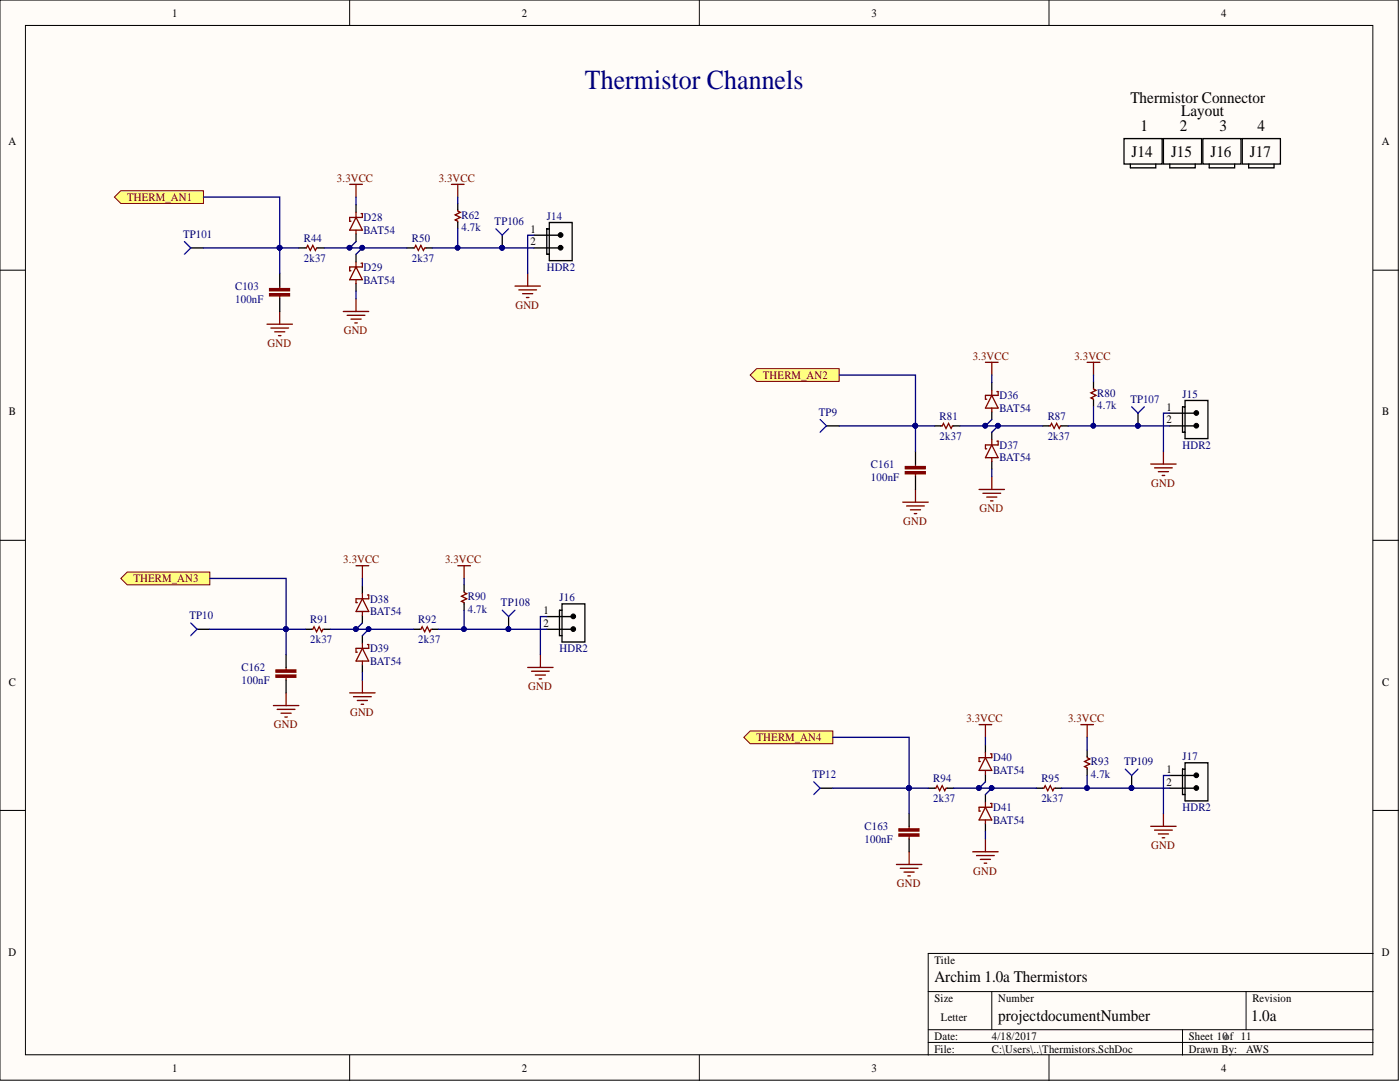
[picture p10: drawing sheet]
<svg xmlns="http://www.w3.org/2000/svg" width="279mm" height="216mm" viewBox="0 0 279 216" stroke-linecap="round" stroke-linejoin="round" font-family="sans-serif">
<defs><g id="words">
<text font-size="5.5" fill="#000080" x="116.7" y="17.8">Thermistor Channels</text>
<g font-size="3.2">
<text x="225.6" y="20.6">Thermistor Connector</text>
<text x="235.7" y="23.2">Layout</text>
<text x="227.6" y="26.2">1</text>
<text x="235.5" y="26.2">2</text>
<text x="243.4" y="26.2">3</text>
<text x="251" y="26.2">4</text>
<text x="225.8" y="31.3">J14</text>
<text x="233.7" y="31.3">J15</text>
<text x="241.6" y="31.3">J16</text>
<text x="249.4" y="31.3">J17</text>
<text x="186.5" y="195.9">Archim 1.0a Thermistors</text>
<text x="199.2" y="203.8">projectdocumentNumber</text>
<text x="249.7" y="203.8">1.0a</text>
</g>
<g font-size="2.3">
<text x="34.3" y="3.3">1</text>
<text x="104.1" y="3.3">2</text>
<text x="173.9" y="3.3">3</text>
<text x="243.7" y="3.3">4</text>
<text x="1.7" y="29">A</text>
<text x="275.7" y="29">A</text>
<text x="105.9" y="46.4">1</text>
<text x="105.9" y="49">2</text>
<text x="1.8" y="82.9">B</text>
<text x="232.8" y="81.9">1</text>
<text x="275.8" y="82.9">B</text>
<text x="232.8" y="84.5">2</text>
<text x="108.4" y="122.5">1</text>
<text x="108.4" y="125.1">2</text>
<text x="1.8" y="136.8">C</text>
<text x="275.8" y="136.8">C</text>
<text x="232.8" y="154.2">1</text>
<text x="232.8" y="156.8">2</text>
<text x="1.7" y="190.7">D</text>
<text x="275.7" y="190.7">D</text>
<text x="186.5" y="192.3">Title</text>
<text x="186.5" y="199.9">Size</text>
<text x="187.8" y="203.7">Letter</text>
<text x="199.2" y="199.9">Number</text>
<text x="250" y="199.9">Revision</text>
<text x="186.5" y="207.5">Date:</text>
<text x="197.9" y="207.5">4/18/2017</text>
<text x="237.3" y="207.5">Sheet 10of 11</text>
<text x="34.3" y="213.8">1</text>
<text x="104.1" y="213.8">2</text>
<text x="173.9" y="213.8">3</text>
<text x="186.5" y="210">File:</text>
<text x="197.9" y="210">C:\Users\..\Thermistors.SchDoc</text>
<text x="237.3" y="210">Drawn By:</text>
<text x="243.7" y="213.8">4</text>
<text x="248.7" y="210">AWS</text>
</g>
<g font-size="2.3" fill="#800000">
<text x="25.4" y="40.1">THERM_AN1</text>
<text x="67.2" y="36.3">3.3VCC</text>
<text x="87.5" y="36.3">3.3VCC</text>
<text x="102.9" y="61.6">GND</text>
<text x="53.4" y="69.3">GND</text>
<text x="68.6" y="66.7">GND</text>
<text x="194.1" y="71.8">3.3VCC</text>
<text x="214.4" y="71.8">3.3VCC</text>
<text x="152.3" y="75.6">THERM_AN2</text>
<text x="229.7" y="97.2">GND</text>
<text x="180.3" y="104.8">GND</text>
<text x="195.5" y="102.2">GND</text>
<text x="68.5" y="112.4">3.3VCC</text>
<text x="88.8" y="112.4">3.3VCC</text>
<text x="26.6" y="116.2">THERM_AN3</text>
<text x="105.4" y="137.7">GND</text>
<text x="69.9" y="142.8">GND</text>
<text x="54.6" y="145.4">GND</text>
<text x="151" y="147.9">THERM_AN4</text>
<text x="192.9" y="144.1">3.3VCC</text>
<text x="213.2" y="144.1">3.3VCC</text>
<text x="229.7" y="169.5">GND</text>
<text x="179" y="177.1">GND</text>
<text x="194.2" y="174.5">GND</text>
</g>
<g font-size="2.3" fill="#000080">
<text x="36.5" y="47.4">TP101</text>
<text x="72.6" y="44.1">D28</text>
<text x="72.6" y="46.7">BAT54</text>
<text x="92.1" y="46.2">4.7k</text>
<text x="92.1" y="43.6">R62</text>
<text x="98.7" y="44.9">TP106</text>
<text x="109.1" y="43.9">J14</text>
<text x="60.6" y="52.3">2k37</text>
<text x="60.6" y="48.2">R44</text>
<text x="82.2" y="52.3">2k37</text>
<text x="82.2" y="48.2">R50</text>
<text x="46.9" y="57.8">C103</text>
<text x="72.6" y="54">D29</text>
<text x="72.6" y="56.6">BAT54</text>
<text x="109.1" y="54">HDR2</text>
<text x="46.9" y="60.4">100nF</text>
<text x="163.4" y="83">TP9</text>
<text x="187.5" y="83.7">R81</text>
<text x="199.5" y="79.7">D36</text>
<text x="199.5" y="82.2">BAT54</text>
<text x="209.1" y="83.7">R87</text>
<text x="219" y="81.7">4.7k</text>
<text x="219" y="79.1">R80</text>
<text x="225.6" y="80.4">TP107</text>
<text x="236" y="79.4">J15</text>
<text x="187.5" y="87.8">2k37</text>
<text x="199.5" y="89.5">D37</text>
<text x="209.1" y="87.8">2k37</text>
<text x="236" y="89.5">HDR2</text>
<text x="173.8" y="93.4">C161</text>
<text x="173.8" y="95.9">100nF</text>
<text x="199.5" y="92.1">BAT54</text>
<text x="93.4" y="119.7">R90</text>
<text x="111.7" y="120">J16</text>
<text x="37.8" y="123.5">TP10</text>
<text x="61.9" y="124.3">R91</text>
<text x="73.8" y="120.2">D38</text>
<text x="73.8" y="122.8">BAT54</text>
<text x="83.5" y="124.3">R92</text>
<text x="93.4" y="122.3">4.7k</text>
<text x="100" y="121">TP108</text>
<text x="61.9" y="128.4">2k37</text>
<text x="73.8" y="130.1">D39</text>
<text x="83.5" y="128.4">2k37</text>
<text x="111.7" y="130.1">HDR2</text>
<text x="48.2" y="133.9">C162</text>
<text x="48.2" y="136.5">100nF</text>
<text x="73.8" y="132.7">BAT54</text>
<text x="162.2" y="155.2">TP12</text>
<text x="198.2" y="151.9">D40</text>
<text x="198.2" y="154.5">BAT54</text>
<text x="217.7" y="155.2">4.7k</text>
<text x="217.7" y="152.7">R93</text>
<text x="224.3" y="152.7">TP109</text>
<text x="236" y="151.7">J17</text>
<text x="186.3" y="160.1">2k37</text>
<text x="186.3" y="156">R94</text>
<text x="198.2" y="161.8">D41</text>
<text x="207.8" y="160.1">2k37</text>
<text x="207.8" y="156">R95</text>
<text x="236" y="161.8">HDR2</text>
<text x="172.6" y="165.6">C163</text>
<text x="198.2" y="164.4">BAT54</text>
<text x="172.6" y="168.2">100nF</text>
</g>
</g></defs>
<g fill="#fffcf8" stroke="#000" stroke-width=".2">
<path d="M0 0h279.1v215.5h-279.1z"/>
<path d="M5.1 5.1h268.9v205.4h-268.9z"/>
</g>
<g fill="none" stroke="#000" stroke-width=".2">
<path d="M69.8 0v5.1M139.6 0v5.1M209.3 0v5.1M0 53.9h5.1M274.1 53.9h5M0 107.8h5.1M274.1 107.8h5M0 161.7h5.1M274.1 161.7h5M185.2 197.9h88.9M197.9 197.9v7.6M248.7 197.9v7.6"/>
<path d="M274.1 190.2h-88.9v20.3M69.8 210.5v5.1M139.6 210.5v5.1M185.2 205.5h88.9M185.2 208h88.9M209.3 210.5v5.1M236 205.5v5"/>
</g>
<g fill="none" stroke="#800000" stroke-width=".26">
<path d="M71.1 59.6v2.6M102.8 57.1h5M103.5 57.8h3.6M104.3 58.6h2M105.1 59.4h.5M105.3 54.5v2.6M53.3 64.7h5.1M54.1 65.5h3.5M54.8 66.2h2M55.6 67h.5M55.8 62.2v2.5M68.5 62.2h5.1"/>
<path d="M69.3 62.9h3.5M70 63.7h2.1M70.8 64.4h.5"/>
</g>
<path d="M22.8 39.3l1.3-1.2h16.5v2.5h-16.5z" fill-rule="evenodd" fill="#ffff80" stroke="#800000" stroke-width=".2"/>
<g fill="none" stroke="#800000" stroke-width=".26">
<path d="M69.8 36.8h2.5M71.1 36.8v2.5M90.1 36.8h2.5M91.4 36.8v2.5M55.8 57.1v.5M55.8 59.1v.5M60.9 49.5h.3l.2-.5 .5 1 .5-1 .5 1 .3-.5h.2M71.1 42.4v1M71.1 45.9v.8M71.1 52.3v1M71.1 55.8v.8M71.1 43.4l1.2 2.5h-2.5z"/>
<path d="M71.1 53.3l1.2 2.5h-2.5zM72.1 42.6h.2v.8h-2.5v.7h.2M72.1 52.5h.2v.8h-2.5v.7h.2M82.5 49.5h.2l.3-.5 .5 1 .5-1 .5 1 .3-.5h.2M182.7 97.7v2.5M195.4 97.7h5.1M196.2 98.4h3.5M196.9 99.2h2M197.7 99.9h.5M197.9 95.1v2.6M180.2 100.2h5M180.9 101h3.6"/>
<path d="M181.7 101.7h2M182.5 102.5h.5"/>
</g>
<path d="M38.1 49.5h2.5M55.8 54.5v2.6M55.8 59.6v2.6M59.6 49.5h1.3M63.4 49.5h1.3M71.1 40.8v1.6M71.1 46.7v1.5M71.1 50.7v1.6M71.1 56.6v1.5M81.2 49.5h1.3M85 49.5h1.3" fill="none" stroke="#000" stroke-width=".26"/>
<path d="M36.8 48.2l1.3 1.3-1.3 1.2" fill="none" stroke="#00f" stroke-width=".26"/>
<g fill="#800000" stroke="#800000" stroke-width=".26">
<path d="M53.8 58.6h4v.4h-4z"/>
<path d="M53.8 57.6h4v.4h-4z"/>
</g>
<path d="M149.7 74.8l1.3-1.2h16.5v2.5h-16.5z" fill-rule="evenodd" fill="#ffff80" stroke="#800000" stroke-width=".2"/>
<g fill="none" stroke="#800000" stroke-width=".26">
<path d="M196.7 72.3h2.5M197.9 72.3v2.5M197.9 77.9v1M197.9 78.9l1.3 2.5h-2.5zM198.9 78.1h.3v.8h-2.5v.8h.2M217 72.3h2.5M218.2 72.3v2.5M182.7 92.6v.5M182.7 94.6v.5M187.8 85h.2l.3-.5 .5 1 .5-1 .5 1 .3-.5h.2M197.9 81.4v.8M197.9 87.8v1"/>
<path d="M197.9 91.3v.8M197.9 88.8l1.3 2.5h-2.5zM198.9 88h.3v.8h-2.5v.7h.2M209.3 85h.3l.3-.5 .5 1 .5-1 .5 1 .2-.5h.3M57.1 138.3v2.5M69.8 138.3h5.1M70.5 139h3.6M71.3 139.8h2M72.3 135.7v2.6M54.6 140.8h5M55.3 141.5h3.6M56.1 142.3h2"/>
<path d="M56.8 143.1h.5M72.1 140.5h.5"/>
</g>
<path d="M197.9 76.4v1.5M164.9 85h2.6M182.7 90.1v2.5M182.7 95.1v2.6M186.5 85h1.3M190.3 85h1.3M197.9 82.2v1.5M197.9 86.3v1.5M197.9 92.1v1.5M208.1 85h1.2M211.9 85h1.3" fill="none" stroke="#000" stroke-width=".26"/>
<path d="M163.7 83.7l1.2 1.3-1.2 1.3" fill="none" stroke="#00f" stroke-width=".26"/>
<g fill="#800000" stroke="#800000" stroke-width=".26">
<path d="M180.7 94.1h4v.4h-4z"/>
<path d="M180.7 93.1h4v.4h-4z"/>
</g>
<path d="M24.1 115.4l1.3-1.2h16.5v2.5h-16.5z" fill-rule="evenodd" fill="#ffff80" stroke="#800000" stroke-width=".2"/>
<g fill="none" stroke="#800000" stroke-width=".26">
<path d="M71.1 112.9h2.5M72.3 112.9v2.5M72.3 118.5v1M72.3 119.5l1.3 2.5h-2.5zM73.3 118.7h.3v.8h-2.5v.7h.2M91.4 112.9h2.5M92.6 112.9v2.5M57.1 133.2v.5M57.1 135.2v.5M62.2 125.6h.2l.3-.5 .5 1 .5-1 .5 1 .3-.5h.2M72.3 122v.8M72.3 128.4v1"/>
<path d="M72.3 131.9v.8M72.3 129.4l1.3 2.5h-2.5zM73.3 128.6h.3v.8h-2.5v.7h.2M83.7 125.6h.3l.2-.5 .6 1 .5-1 .5 1 .2-.5h.3M178.9 172.5h5.1M179.7 173.3h3.5M180.4 174h2.1M181.2 174.8h.5M181.4 170v2.5M194.1 170h5.1M194.9 170.7h3.5M195.6 171.5h2.1"/>
<path d="M196.4 172.2h.5M196.7 167.4v2.6"/>
</g>
<path d="M72.3 116.9v1.6M39.3 125.6h2.6M57.1 130.6v2.6M57.1 135.7v2.6M60.9 125.6h1.3M64.7 125.6h1.3M72.3 122.8v1.5M72.3 126.8v1.6M72.3 132.7v1.5M82.5 125.6h1.2M86.3 125.6h1.2" fill="none" stroke="#000" stroke-width=".26"/>
<path d="M38.1 124.3l1.2 1.3-1.2 1.2" fill="none" stroke="#00f" stroke-width=".26"/>
<g fill="#800000" stroke="#800000" stroke-width=".26">
<path d="M55.1 134.7h3.9v.4h-3.9z"/>
<path d="M55.1 133.7h3.9v.4h-3.9z"/>
</g>
<path d="M148.4 147.1l1.3-1.2h16.5v2.5h-16.5z" fill-rule="evenodd" fill="#ffff80" stroke="#800000" stroke-width=".2"/>
<g fill="none" stroke="#800000" stroke-width=".26">
<path d="M91.4 41.9v.2l.5 .3-1.1 .5 1.1 .5-1.1 .5 .6 .2v.3M218.2 77.4v.2l.5 .3-1 .5 1 .5-1 .5 .5 .3v.2M229.7 92.6h5M230.4 93.4h3.6M231.2 94.1h2M231.9 94.9h.5M232.2 90.1v2.5M92.6 118v.2l.5 .3-1 .5 1 .5-1 .5 .5 .2v.3M105.3 133.2h5.1M106.1 133.9h3.5M106.8 134.7h2.1M107.6 135.5h.5"/>
<path d="M107.8 130.6v2.6M186.5 157.3h.3l.2-.5 .5 1 .5-1 .5 1 .3-.5h.2M195.4 144.6h2.5M196.7 144.6v2.5M196.7 150.2v1M196.7 153.7v.8M196.7 151.2l1.2 2.5h-2.5zM197.7 150.4h.2v.8h-2.5v.7h.2M208.1 157.3h.2l.3-.5 .5 1 .5-1 .5 1 .3-.5h.2M215.7 144.6h2.5M217 150.9v.3l.5 .2-1 .5 1 .6-1 .5 .5 .2v.3M217 144.6v2.5"/>
<path d="M181.4 164.9v.5M181.4 166.9v.5M196.7 160.1v1M196.7 163.6v.8M196.7 161.1l1.2 2.5h-2.5zM197.7 160.3h.2v.8h-2.5v.7h.2M229.7 164.9h5M230.4 165.6h3.6M231.2 166.4h2M231.9 167.2h.5M232.2 162.3v2.6"/>
</g>
<g fill="none" stroke="#000" stroke-width=".26">
<path d="M224.3 27.7h7.6v5h-7.6zM225.6 32.7v.8h5.1v-.8M232.2 27.7h7.6v5h-7.6zM233.5 32.7v.8h5v-.8M240.1 27.7h7.6v5h-7.6zM241.3 32.7v.8h5.1v-.8M247.9 27.7h7.6v5h-7.6zM249.2 32.7v.8h5.1v-.8M91.4 40.6v1.3M91.4 44.4v1.3M100.2 46.9v2.6M106.6 46.9h5.3"/>
<path d="M106.6 49.5h5.3M109.1 45.7h.5v5h-.5zM109.6 45.7v-1.3h4.6v7.6h-4.6v-1.3M218.2 76.1v1.3M218.2 79.9v1.3M227.1 82.4v2.6M233.5 82.4h5.3M233.5 85h5.3M236 81.2h.5v5.1h-.5zM236.5 81.2v-1.3h4.6v7.6h-4.6v-1.2M92.6 116.7v1.3M92.6 120.5v1.3"/>
<path d="M101.5 123v2.6M109.1 123h5.3M109.1 125.6h5.3M111.7 121.8h.5v5h-.5zM112.2 121.8v-1.3h4.5v7.6h-4.5v-1.3M163.7 157.3h2.5M185.2 157.3h1.3M189 157.3h1.3M196.7 148.7v1.5M196.7 154.5v1.5M196.7 158.5v1.6M206.8 157.3h1.3"/>
<path d="M210.6 157.3h1.3M217 149.7v1.2M217 153.5v1.2M225.8 154.7v2.6M233.5 157.3h5.3M233.5 154.7h5.3M236 153.5h.5v5h-.5zM236.5 153.5v-1.3h4.6v7.6h-4.6v-1.3M181.4 162.3v2.6M181.4 167.4v2.6M196.7 164.4v1.5"/>
</g>
<path d="M99 45.7l1.2 1.2 1.3-1.2M225.8 81.2l1.3 1.2 1.3-1.2M100.2 121.8l1.3 1.2 1.3-1.2M162.4 156l1.3 1.3-1.3 1.2M224.6 153.5l1.2 1.2 1.3-1.2" fill="none" stroke="#00f" stroke-width=".26"/>
<g fill="#800000" stroke="#800000" stroke-width=".26">
<path d="M179.4 166.4h4v.4h-4z"/>
<path d="M179.4 165.4h4v.4h-4z"/>
</g>
<g fill="#000080" stroke="#000080" stroke-width=".2">
<circle cx="100.2" cy="49.4" r=".47"/>
<circle cx="227.1" cy="84.9" r=".47"/>
<circle cx="101.5" cy="125.5" r=".47"/>
<circle cx="225.8" cy="157.2" r=".47"/>
<circle cx="55.8" cy="49.4" r=".47"/>
<circle cx="69.7" cy="49.4" r=".47"/>
<circle cx="72.3" cy="49.4" r=".47"/>
<circle cx="182.7" cy="84.9" r=".47"/>
<circle cx="196.6" cy="84.9" r=".47"/>
<circle cx="199.2" cy="84.9" r=".47"/>
<circle cx="57.1" cy="125.5" r=".47"/>
<circle cx="71" cy="125.5" r=".47"/>
<circle cx="73.6" cy="125.5" r=".47"/>
<circle cx="181.4" cy="157.2" r=".47"/>
<circle cx="195.4" cy="157.2" r=".47"/>
<circle cx="197.9" cy="157.2" r=".47"/>
<circle cx="216.9" cy="157.2" r=".47"/>
<circle cx="92.6" cy="125.5" r=".47"/>
<circle cx="218.2" cy="84.9" r=".47"/>
<circle cx="91.3" cy="49.4" r=".47"/>
</g>
<g fill="#000" stroke="#000" stroke-width=".2">
<circle cx="111.9" cy="49.4" r=".47"/>
<circle cx="111.9" cy="46.9" r=".47"/>
<circle cx="238.7" cy="82.4" r=".47"/>
<circle cx="238.7" cy="84.9" r=".47"/>
<circle cx="114.4" cy="125.5" r=".47"/>
<circle cx="114.4" cy="123" r=".47"/>
<circle cx="238.7" cy="154.7" r=".47"/>
<circle cx="238.7" cy="157.2" r=".47"/>
</g>
<g fill="none" stroke="#000080" stroke-width=".26">
<path d="M40.6 39.3h15.2v15.2M71.1 39.3v1.5M91.4 39.3v1.3M40.6 49.5h19M64.7 49.5h16.5M71.1 48.2l-1.3 1.3M71.1 58.1v1.5M72.3 49.5l-1.2 1.2M91.4 45.7v3.8h-5.1M91.4 49.5h15.2M106.6 46.9h-1.3v7.6M167.5 74.8h15.2v15.3"/>
<path d="M197.9 74.8v1.6M218.2 74.8v1.3M167.5 85h19M191.6 85h16.5M197.9 83.7l-1.2 1.3M197.9 93.6v1.5M199.2 85l-1.3 1.3M218.2 81.2v3.8h-5M218.2 85h15.3M233.5 82.4h-1.3v7.7M41.9 115.4h15.2v15.2M72.3 115.4v1.5"/>
<path d="M92.6 115.4v1.3M41.9 125.6h19M66 125.6h16.5M72.3 124.3l-1.2 1.3M72.3 134.2v1.5M73.6 125.6l-1.3 1.2M92.6 121.8v3.8h-5.1M92.6 125.6h16.5M109.1 123h-1.3v7.6M166.2 147.1h15.2v15.2M166.2 157.3h19M190.3 157.3h16.5"/>
<path d="M196.7 156l-1.3 1.3M196.7 147.1v1.6M197.9 157.3l-1.2 1.2M217 154.7v2.6h-5.1M217 157.3h16.5M217 147.1v2.6M233.5 154.7h-1.3v7.6M196.7 165.9v1.5"/>
</g>
<use href="#words"/>
</svg>
